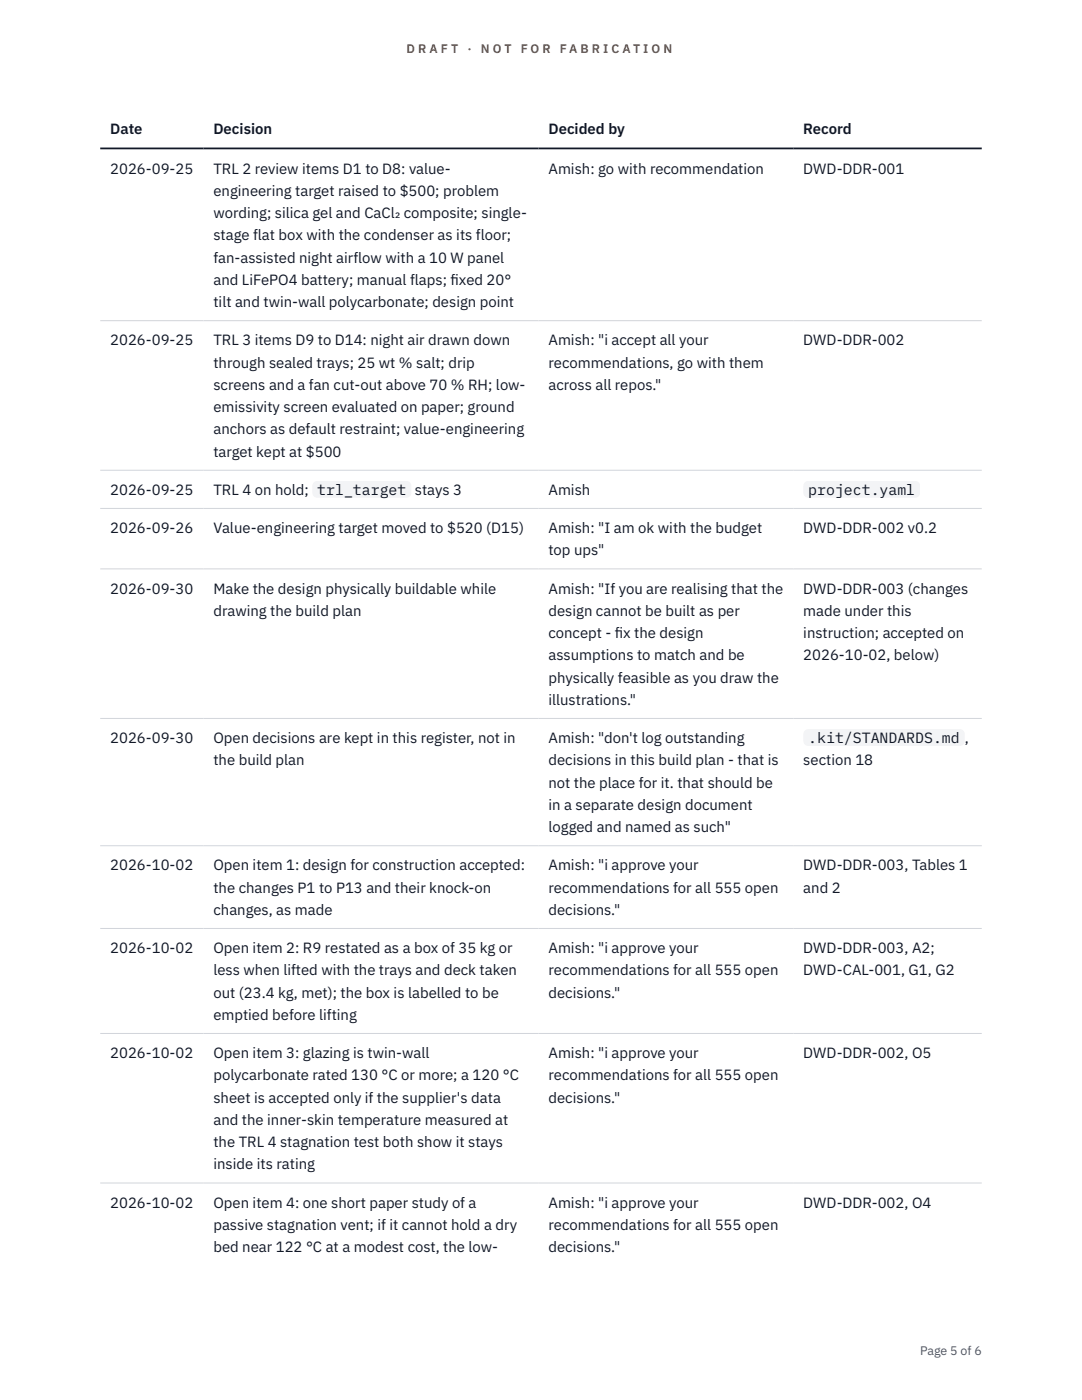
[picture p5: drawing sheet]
<svg xmlns="http://www.w3.org/2000/svg" width="216mm" height="279mm" viewBox="0 0 216 279" stroke-linecap="round" stroke-linejoin="round" font-family="sans-serif">
<defs><g id="words">
<g font-size="3" fill="#111827">
<text x="22" y="26.8">Date</text>
<text x="42.6" y="26.8">Decision</text>
<text x="109.4" y="26.8">Decided by</text>
<text x="160.3" y="26.8">Record</text>
<text x="22" y="34.6">2026-09-25</text>
<text x="42.6" y="34.6">TRL 2 review items D1 to D8: value-</text>
<text x="109.4" y="34.6">Amish: go with recommendation</text>
<text x="160.3" y="34.6">DWD-DDR-001</text>
<text x="42.6" y="39.1">engineering target raised to $500; problem</text>
<text x="42.6" y="43.5">wording; silica gel and CaCl₂ composite; single-</text>
<text x="42.6" y="48">stage flat box with the condenser as its floor;</text>
<text x="42.6" y="52.4">fan-assisted night airflow with a 10 W panel</text>
<text x="42.6" y="56.9">and LiFePO4 battery; manual flaps; f</text>
<text x="89.9" y="56.9">ixed 20°</text>
<text x="42.6" y="61.3">tilt and twin-wall polycarbonate; design point</text>
<text x="22" y="68.9">2026-09-25</text>
<text x="42.6" y="68.9">TRL 3 items D9 to D14: night air drawn down</text>
<text x="109.4" y="68.9">Amish: &quot;i accept all your</text>
<text x="160.3" y="68.9">DWD-DDR-002</text>
<text x="42.6" y="73.4">through sealed trays; 25 wt % salt; drip</text>
<text x="42.6" y="77.8">screens and a fan cut-out above 70 % RH; low-</text>
<text x="109.4" y="73.4">recommendations, go with them</text>
<text x="109.4" y="77.8">across all repos.&quot;</text>
<text x="42.6" y="82.3">emissivity screen evaluated on paper; ground</text>
<text x="42.6" y="86.7">anchors as default restraint; value-engineering</text>
<text x="42.6" y="91.1">target kept at $500</text>
<text x="22" y="98.8">2026-09-25</text>
<text x="42.6" y="98.8">TRL 4 on hold;</text>
<text x="63.3" y="98.8">trl_target</text>
<text x="82.8" y="98.8">stays 3</text>
<text x="109.4" y="98.8">Amish</text>
<text x="161.3" y="98.8">project.yaml</text>
<text x="22" y="106.4">2026-09-26</text>
<text x="42.6" y="106.4">Value-engineering target moved to $520 (D15)</text>
<text x="109.4" y="106.4">Amish: &quot;I am ok with the budget</text>
<text x="160.3" y="106.4">DWD-DDR-002 v0.2</text>
<text x="109.4" y="110.8">top ups&quot;</text>
<text x="22" y="118.5">2026-09-30</text>
<text x="42.6" y="118.5">Make the design physically buildable while</text>
<text x="109.4" y="118.5">Amish: &quot;If you are realising that the</text>
<text x="160.3" y="118.5">DWD-DDR-003 (changes</text>
<text x="42.6" y="122.9">drawing the build plan</text>
<text x="109.4" y="122.9">design cannot be built as per</text>
<text x="160.3" y="122.9">made under this</text>
<text x="109.4" y="127.3">concept - f</text>
<text x="109.4" y="131.8">assumptions to match and be</text>
<text x="122.7" y="127.3">ix the design</text>
<text x="160.3" y="127.3">instruction; accepted on</text>
<text x="160.3" y="131.8">2026-10-02, below)</text>
<text x="109.4" y="136.2">physically feasible as you draw the</text>
<text x="109.4" y="140.7">illustrations.&quot;</text>
<text x="22" y="148.3">2026-09-30</text>
<text x="42.6" y="148.3">Open decisions are kept in this register, not in</text>
<text x="109.4" y="148.3">Amish: &quot;don't log outstanding</text>
<text x="161.3" y="148.3">.kit/STANDARDS.md</text>
<text x="192.5" y="148.3">,</text>
<text x="42.6" y="152.7">the build plan</text>
<text x="109.4" y="152.7">decisions in this build plan - that is</text>
<text x="160.3" y="152.7">section 18</text>
<text x="109.4" y="157.2">not the place for it. that should be</text>
<text x="109.4" y="161.6">in a separate design document</text>
<text x="109.4" y="166.1">logged and named as such&quot;</text>
<text x="22" y="173.7">2026-10-02</text>
<text x="42.6" y="173.7">Open item 1: design for construction accepted:</text>
<text x="109.4" y="173.7">Amish: &quot;i approve your</text>
<text x="160.3" y="173.7">DWD-DDR-003, Tables 1</text>
<text x="42.6" y="178.1">the changes P1 to P13 and their knock-on</text>
<text x="109.4" y="178.1">recommendations for all 555 open</text>
<text x="160.3" y="178.1">and 2</text>
<text x="42.6" y="182.6">changes, as made</text>
<text x="109.4" y="182.6">decisions.&quot;</text>
<text x="22" y="190.2">2026-10-02</text>
<text x="42.6" y="190.2">Open item 2: R9 restated as a box of 35 kg or</text>
<text x="109.4" y="190.2">Amish: &quot;i approve your</text>
<text x="160.3" y="190.2">DWD-DDR-003, A2;</text>
<text x="42.6" y="194.7">less when lifted with the trays and deck taken</text>
<text x="109.4" y="194.7">recommendations for all 555 open</text>
<text x="160.3" y="194.7">DWD-CAL-001, G1, G2</text>
<text x="42.6" y="199.1">out (23.4 kg, met); the box is labelled to be</text>
<text x="42.6" y="203.6">emptied before lifting</text>
<text x="109.4" y="199.1">decisions.&quot;</text>
<text x="22" y="211.2">2026-10-02</text>
<text x="42.6" y="211.2">Open item 3: glazing is twin-wall</text>
<text x="42.6" y="215.6">polycarbonate rated 130 °C or more; a 120 °C</text>
<text x="109.4" y="211.2">Amish: &quot;i approve your</text>
<text x="109.4" y="215.6">recommendations for all 555 open</text>
<text x="160.3" y="211.2">DWD-DDR-002, O5</text>
<text x="42.6" y="220.1">sheet is accepted only if the supplier's data</text>
<text x="109.4" y="220.1">decisions.&quot;</text>
<text x="42.6" y="224.5">and the inner-skin temperature measured at</text>
<text x="42.6" y="229">the TRL 4 stagnation test both show it stays</text>
<text x="42.6" y="233.4">inside its rating</text>
<text x="22" y="241">2026-10-02</text>
<text x="42.6" y="241">Open item 4: one short paper study of a</text>
<text x="42.6" y="245.5">passive stagnation vent; if it cannot hold a dry</text>
<text x="109.4" y="241">Amish: &quot;i approve your</text>
<text x="109.4" y="245.5">recommendations for all 555 open</text>
<text x="160.3" y="241">DWD-DDR-002, O4</text>
<text x="42.6" y="249.9">bed near 122 °C at a modest cost, the low-</text>
<text x="109.4" y="249.9">decisions.&quot;</text>
</g>
<g font-size="2.5" fill="#b45309">
<text x="81.1" y="10.5">D R A F T</text>
<text x="93.3" y="10.5">·</text>
<text x="95.9" y="10.5">N O T</text>
<text x="103.9" y="10.5">F O R</text>
<text x="111.7" y="10.5">F A B R I C A T I O N</text>
</g>
<text font-size="2.5" fill="#4b5563" x="183.6" y="270.3">Page 5 of 6</text>
</g></defs>
<path d="M20 64h175.9M20 93.8h175.9M20 101.5h175.9M20 113.5h175.9M20 143.4h175.9M20 168.8h175.9M20 185.3h175.9M20 206.3h175.9M20 236.1h175.9" fill="none" stroke="#d1d5db" stroke-width=".2"/>
<path d="M20 29.6h175.9" fill="none" stroke="#111827" stroke-width=".35"/>
<g fill="#f3f4f6">
<path d="M62.3 96h19.8v3.3h-19.8z"/>
<path d="M160.3 96h23.3v3.3h-23.3z"/>
<path d="M160.3 145.5h32.2v3.4h-32.2z"/>
</g>
<use href="#words"/>
</svg>
